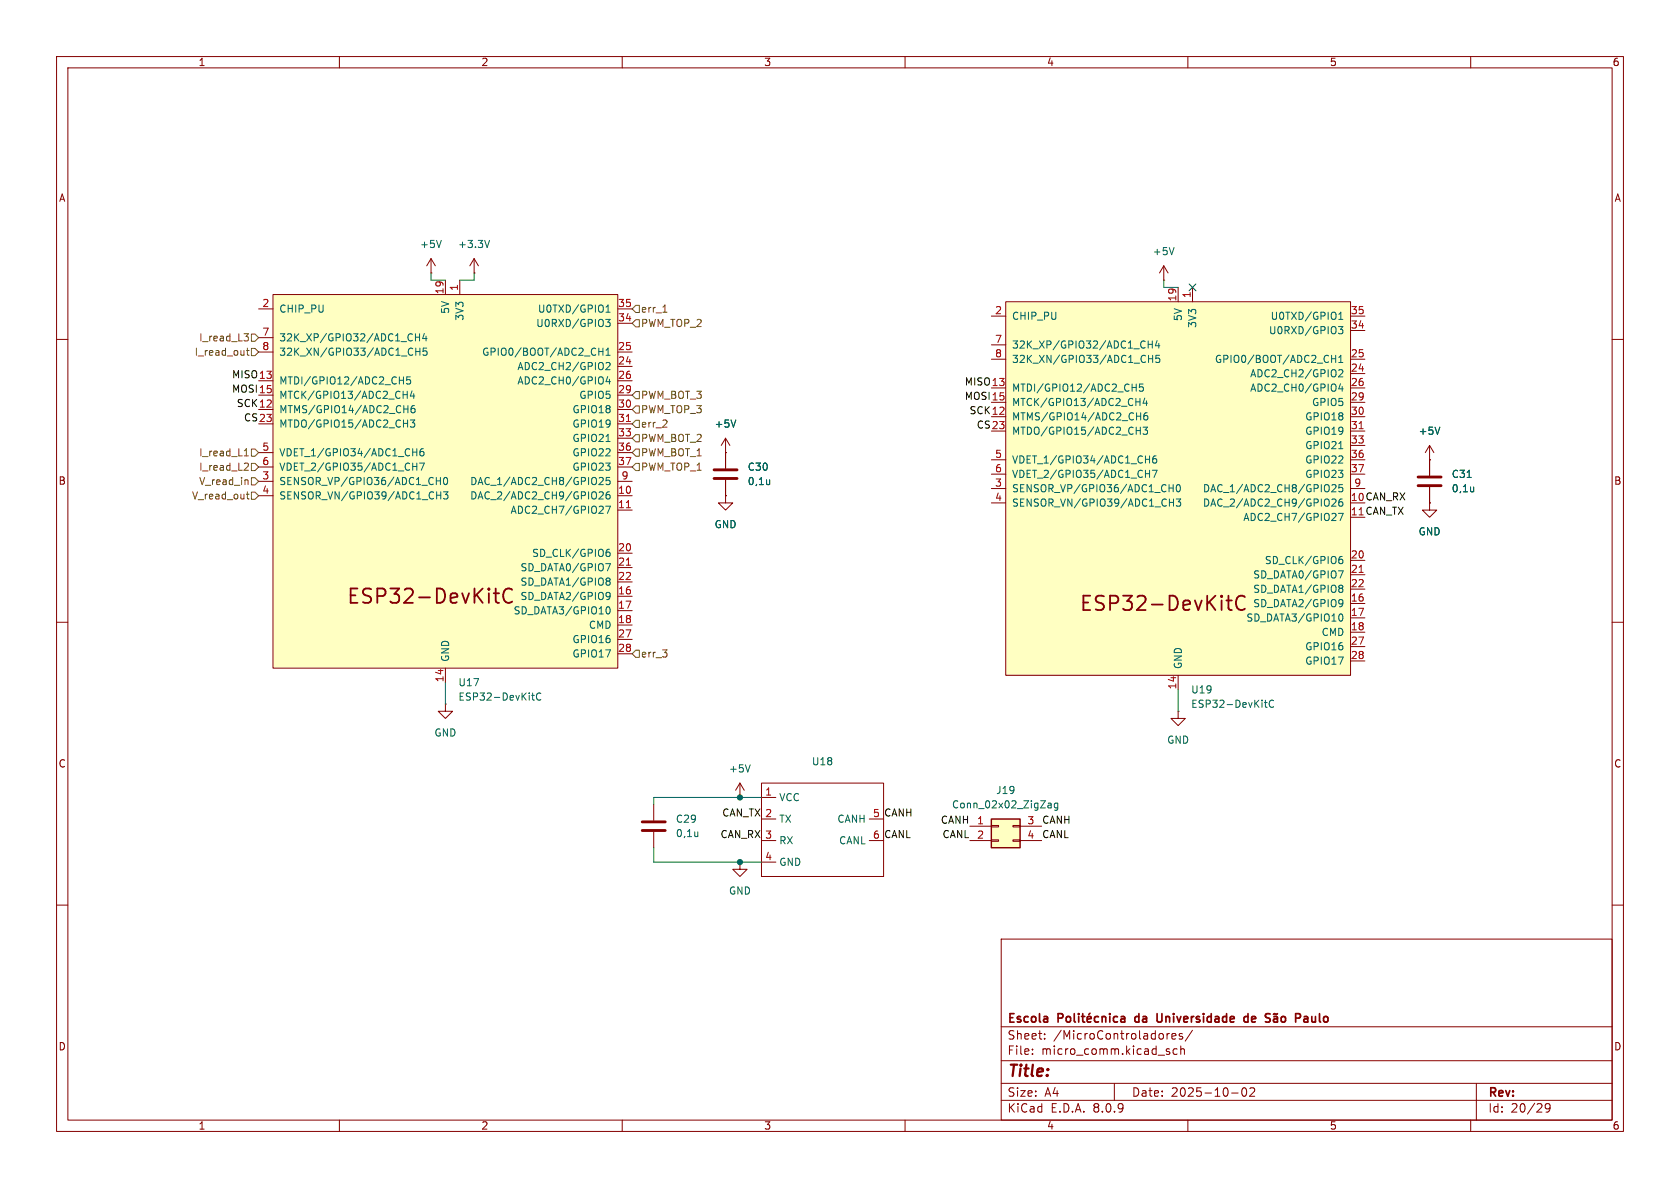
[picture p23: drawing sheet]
<svg xmlns="http://www.w3.org/2000/svg" width="297mm" height="210mm" viewBox="0 0 297 210" stroke-linecap="round" stroke-linejoin="round" font-family="sans-serif">
<defs><g id="words">
<g font-size="3.5" fill="#840000">
<text x="61.2" y="107.2">ESP32-DevKitC</text>
<text x="190.7" y="108.4">ESP32-DevKitC</text>
</g>
<text font-size="2.8" fill="#840000" x="178" y="190.9">Title:</text>
<g font-size="2.1" fill="#840000">
<text x="178" y="184">Sheet:</text>
<text x="178" y="181.2">Escola</text>
<text x="186.2" y="184">/MicroControladores/</text>
<text x="201.3" y="181.2">da</text>
<text x="205.8" y="181.2">Universidade</text>
<text x="221.8" y="181.2">de</text>
<text x="232.1" y="181.2">Paulo</text>
<text x="178" y="186.7">File:</text>
<text x="184.1" y="186.7">micro_comm.kicad_sch</text>
<text x="178" y="196.9">KiCad</text>
<text x="178" y="194.1">Size:</text>
<text x="184.7" y="194.1">A4</text>
<text x="185.7" y="196.9">E.D.A.</text>
<text x="193.3" y="196.9">8.0.9</text>
<text x="200" y="194.1">Date:</text>
<text x="207" y="194.1">2025-10-02</text>
<text x="263" y="194.3">Rev:</text>
<text x="263" y="196.9">Id:</text>
<text x="267.1" y="196.9">20/29</text>
</g>
<g font-size="1.8" fill="#840000">
<text x="35" y="11.9">1</text>
<text x="85" y="11.9">2</text>
<text x="135" y="11.9">3</text>
<text x="185" y="11.9">4</text>
<text x="235" y="11.9">5</text>
<text x="285" y="11.9">6</text>
<text x="10.3" y="35.9">A</text>
<text x="285.3" y="35.9">A</text>
<text x="10.3" y="85.9">B</text>
<text x="285.3" y="85.9">B</text>
<text x="10.3" y="135.9">C</text>
<text x="285.3" y="135.9">C</text>
<text x="10.3" y="185.9">D</text>
<text x="285.3" y="185.9">D</text>
<text x="35" y="199.9">1</text>
<text x="85" y="199.9">2</text>
<text x="135" y="199.9">3</text>
<text x="185" y="199.9">4</text>
<text x="235" y="199.9">5</text>
<text x="285" y="199.9">6</text>
</g>
<g font-size="1.8" fill="#006464">
<text x="74.2" y="44">+5V</text>
<text x="80.9" y="44">+3.3V</text>
<text x="203.7" y="45.3">+5V</text>
<text x="49.3" y="55.5">CHIP_PU</text>
<text x="79.6" y="55.6" transform="rotate(-90 79.6 55.6)">5V</text>
<text x="82.1" y="56.8" transform="rotate(-90 82.1 56.8)">3V3</text>
<text x="94.7" y="58">U0RXD/GPIO3</text>
<text x="95" y="55.5">U0TXD/GPIO1</text>
<text x="178.8" y="56.7">CHIP_PU</text>
<text x="209.1" y="56.9" transform="rotate(-90 209.1 56.9)">5V</text>
<text x="211.7" y="58.1" transform="rotate(-90 211.7 58.1)">3V3</text>
<text x="224.2" y="59.3">U0RXD/GPIO3</text>
<text x="224.5" y="56.7">U0TXD/GPIO1</text>
<text x="49.3" y="60.6">32K_XP/GPIO32/ADC1_CH4</text>
<text x="49.3" y="63.1">32K_XN/GPIO33/ADC1_CH5</text>
<text x="85.1" y="63.1">GPIO0/BOOT/ADC2_CH1</text>
<text x="91.4" y="65.6">ADC2_CH2/GPIO2</text>
<text x="178.8" y="61.8">32K_XP/GPIO32/ADC1_CH4</text>
<text x="178.8" y="64.4">32K_XN/GPIO33/ADC1_CH5</text>
<text x="214.7" y="64.4">GPIO0/BOOT/ADC2_CH1</text>
<text x="49.3" y="68.2">MTDI/GPIO12/ADC2_CH5</text>
<text x="49.3" y="70.7">MTCK/GPIO13/ADC2_CH4</text>
<text x="91.4" y="68.2">ADC2_CH0/GPIO4</text>
<text x="102.3" y="70.7">GPIO5</text>
<text x="178.8" y="69.4">MTDI/GPIO12/ADC2_CH5</text>
<text x="178.8" y="72">MTCK/GPIO13/ADC2_CH4</text>
<text x="220.9" y="66.9">ADC2_CH2/GPIO2</text>
<text x="220.9" y="69.4">ADC2_CH0/GPIO4</text>
<text x="231.9" y="72">GPIO5</text>
<text x="49.3" y="73.3">MTMS/GPIO14/ADC2_CH6</text>
<text x="49.3" y="75.8">MTDO/GPIO15/ADC2_CH3</text>
<text x="101.1" y="73.3">GPIO18</text>
<text x="101.1" y="75.8">GPIO19</text>
<text x="126.2" y="75.8">+5V</text>
<text x="178.8" y="74.5">MTMS/GPIO14/ADC2_CH6</text>
<text x="178.8" y="77.1">MTDO/GPIO15/ADC2_CH3</text>
<text x="230.6" y="74.5">GPIO18</text>
<text x="230.6" y="77.1">GPIO19</text>
<text x="250.7" y="77.1">+5V</text>
<text x="49.3" y="80.9">VDET_1/GPIO34/ADC1_CH6</text>
<text x="49.3" y="83.4">VDET_2/GPIO35/ADC1_CH7</text>
<text x="101.1" y="78.3">GPIO21</text>
<text x="101.1" y="80.9">GPIO22</text>
<text x="101.1" y="83.4">GPIO23</text>
<text x="132.1" y="83.4">C30</text>
<text x="178.8" y="82.1">VDET_1/GPIO34/ADC1_CH6</text>
<text x="230.6" y="79.6">GPIO21</text>
<text x="230.6" y="82.1">GPIO22</text>
<text x="49.3" y="86">SENSOR_VP/GPIO36/ADC1_CH0</text>
<text x="49.3" y="88.5">SENSOR_VN/GPIO39/ADC1_CH3</text>
<text x="83" y="88.5">DAC_2/ADC2_CH9/GPIO26</text>
<text x="83" y="86">DAC_1/ADC2_CH8/GPIO25</text>
<text x="132.1" y="86">0,1u</text>
<text x="178.8" y="87.2">SENSOR_VP/GPIO36/ADC1_CH0</text>
<text x="178.8" y="89.8">SENSOR_VN/GPIO39/ADC1_CH3</text>
<text x="178.8" y="84.7">VDET_2/GPIO35/ADC1_CH7</text>
<text x="212.6" y="89.8">DAC_2/ADC2_CH9/GPIO26</text>
<text x="212.6" y="87.2">DAC_1/ADC2_CH8/GPIO25</text>
<text x="230.6" y="84.7">GPIO23</text>
<text x="256.5" y="84.7">C31</text>
<text x="256.5" y="87.2">0,1u</text>
<text x="90.2" y="91">ADC2_CH7/GPIO27</text>
<text x="126.2" y="93.6">GND</text>
<text x="219.7" y="92.3">ADC2_CH7/GPIO27</text>
<text x="250.7" y="94.8">GND</text>
<text x="91.9" y="101.2">SD_DATA0/GPIO7</text>
<text x="94" y="98.7">SD_CLK/GPIO6</text>
<text x="223.5" y="99.9">SD_CLK/GPIO6</text>
<text x="91.9" y="106.3">SD_DATA2/GPIO9</text>
<text x="91.9" y="103.7">SD_DATA1/GPIO8</text>
<text x="221.5" y="107.5">SD_DATA2/GPIO9</text>
<text x="221.5" y="102.5">SD_DATA0/GPIO7</text>
<text x="221.5" y="105">SD_DATA1/GPIO8</text>
<text x="90.7" y="108.8">SD_DATA3/GPIO10</text>
<text x="101.1" y="113.9">GPIO16</text>
<text x="104" y="111.4">CMD</text>
<text x="220.2" y="110.1">SD_DATA3/GPIO10</text>
<text x="233.5" y="112.6">CMD</text>
<text x="79.6" y="117.1" transform="rotate(-90 79.6 117.1)">GND</text>
<text x="101.1" y="116.4">GPIO17</text>
<text x="209.1" y="118.4" transform="rotate(-90 209.1 118.4)">GND</text>
<text x="230.6" y="115.2">GPIO16</text>
<text x="230.6" y="117.7">GPIO17</text>
<text x="80.9" y="121.5">U17</text>
<text x="80.9" y="124.1">ESP32-DevKitC</text>
<text x="210.5" y="122.8">U19</text>
<text x="210.5" y="125.3">ESP32-DevKitC</text>
<text x="76.7" y="130.4">GND</text>
<text x="206.2" y="131.7">GND</text>
<text x="128.8" y="136.8">+5V</text>
<text x="143.4" y="135.5">U18</text>
<text x="137.7" y="141.8">VCC</text>
<text x="168.2" y="143.1">Conn_02x02_ZigZag</text>
<text x="176" y="140.6">J19</text>
<text x="119.4" y="145.6">C29</text>
<text x="119.4" y="148.2">0,1u</text>
<text x="137.7" y="145.6">TX</text>
<text x="137.7" y="149.5">RX</text>
<text x="147.9" y="145.6">CANH</text>
<text x="148.2" y="149.5">CANL</text>
<text x="137.7" y="153.3">GND</text>
<text x="128.8" y="158.3">GND</text>
</g>
<g font-size="1.8" fill="#a90000">
<text x="78.5" y="52.1" transform="rotate(-90 78.5 52.1)">19</text>
<text x="81" y="51.5" transform="rotate(-90 81 51.5)">1</text>
<text x="208" y="53.4" transform="rotate(-90 208 53.4)">19</text>
<text x="210.6" y="52.8" transform="rotate(-90 210.6 52.8)">1</text>
<text x="46.3" y="54.4">2</text>
<text x="46.3" y="59.4">7</text>
<text x="109.2" y="56.9">34</text>
<text x="109.2" y="54.4">35</text>
<text x="175.8" y="55.6">2</text>
<text x="238.7" y="58.2">34</text>
<text x="238.7" y="55.6">35</text>
<text x="46.3" y="62">8</text>
<text x="109.2" y="64.5">24</text>
<text x="109.2" y="62">25</text>
<text x="175.8" y="60.7">7</text>
<text x="175.8" y="63.2">8</text>
<text x="238.7" y="65.8">24</text>
<text x="238.7" y="63.2">25</text>
<text x="109.2" y="67.1">26</text>
<text x="109.2" y="69.6">29</text>
<text x="238.7" y="68.3">26</text>
<text x="238.7" y="70.9">29</text>
<text x="109.2" y="72.1">30</text>
<text x="109.2" y="74.7">31</text>
<text x="109.2" y="77.2">33</text>
<text x="238.7" y="73.4">30</text>
<text x="238.7" y="75.9">31</text>
<text x="46.3" y="79.8">5</text>
<text x="46.3" y="82.3">6</text>
<text x="109.2" y="79.8">36</text>
<text x="109.2" y="82.3">37</text>
<text x="175.8" y="81">5</text>
<text x="175.8" y="83.6">6</text>
<text x="238.7" y="78.5">33</text>
<text x="238.7" y="81">36</text>
<text x="238.7" y="83.6">37</text>
<text x="46.3" y="84.8">3</text>
<text x="46.3" y="87.4">4</text>
<text x="109.2" y="87.4">10</text>
<text x="109.2" y="89.9">11</text>
<text x="109.8" y="84.8">9</text>
<text x="175.8" y="86.1">3</text>
<text x="175.8" y="88.6">4</text>
<text x="239.3" y="86.1">9</text>
<text x="109.2" y="97.5">20</text>
<text x="109.2" y="100.1">21</text>
<text x="238.7" y="98.8">20</text>
<text x="238.7" y="101.3">21</text>
<text x="109.2" y="105.2">16</text>
<text x="109.2" y="107.7">17</text>
<text x="109.2" y="102.6">22</text>
<text x="238.7" y="106.4">16</text>
<text x="238.7" y="103.9">22</text>
<text x="109.2" y="110.2">18</text>
<text x="109.2" y="112.8">27</text>
<text x="238.7" y="109">17</text>
<text x="238.7" y="111.5">18</text>
<text x="109.2" y="115.3">28</text>
<text x="238.7" y="114">27</text>
<text x="238.7" y="116.6">28</text>
<text x="78.5" y="120.7" transform="rotate(-90 78.5 120.7)">14</text>
<text x="208" y="122" transform="rotate(-90 208 122)">14</text>
<text x="135.2" y="140.7">1</text>
<text x="135.2" y="144.5">2</text>
<text x="135.2" y="148.3">3</text>
<text x="172.6" y="145.8">1</text>
<text x="172.6" y="148.3">2</text>
<text x="181.5" y="145.8">3</text>
<text x="181.5" y="148.3">4</text>
<text x="135.2" y="152.1">4</text>
</g>
<g font-size="1.8" fill="#725600">
<text x="113.2" y="55.5">err_1</text>
<text x="113.2" y="58">PWM_TOP_2</text>
<text x="34.3" y="63.1">I_read_out</text>
<text x="35.1" y="60.6">I_read_L3</text>
<text x="113.2" y="70.7">PWM_BOT_3</text>
<text x="113.2" y="73.3">PWM_TOP_3</text>
<text x="113.2" y="75.8">err_2</text>
<text x="35.1" y="80.9">I_read_L1</text>
<text x="35.1" y="83.4">I_read_L2</text>
<text x="113.2" y="78.3">PWM_BOT_2</text>
<text x="113.2" y="80.9">PWM_BOT_1</text>
<text x="113.2" y="83.4">PWM_TOP_1</text>
<text x="33.8" y="88.5">V_read_out</text>
<text x="35.1" y="86">V_read_in</text>
<text x="113.2" y="116.4">err_3</text>
</g>
<g font-size="1.8" fill="#0f0f0f">
<text x="40.9" y="67">MISO13</text>
<text x="40.9" y="69.5">MOSI15</text>
<text x="170.5" y="68.2">MISO13</text>
<text x="170.5" y="70.8">MOSI15</text>
<text x="41.8" y="72">SCK12</text>
<text x="43" y="74.6">CS23</text>
<text x="171.3" y="73.3">SCK12</text>
<text x="172.6" y="75.9">CS23</text>
<text x="238.7" y="88.6">10 CAN_RX</text>
<text x="238.7" y="91.2">11 CAN_TX</text>
<text x="127.3" y="148.2">CAN_RX</text>
<text x="127.6" y="144.4">CAN_TX</text>
<text x="154.2" y="144.5">5 CANH</text>
<text x="154.2" y="148.3">6 CANL</text>
<text x="166.2" y="145.7">CANH</text>
<text x="166.5" y="148.2">CANL</text>
<text x="184.1" y="145.7">CANH</text>
<text x="184.1" y="148.2">CANL</text>
</g>
</g></defs>
<g fill="none" stroke="#840000" stroke-width=".18">
<path d="M10 10h277v190h-277zM12 12h273v186h-273zM60 10v2M110 10v2M160 10v2M210 10v2M260 10v2M83.8 48.3h.1M83.8 45.7l-.7 1.3M83.8 45.7v2.6M83.8 45.7l.8 1.3M10 60h2"/>
<path d="M285 60h2M10 110h2M285 110h2M208.3 125.7v1.3h1.2l-1.2 1.3-1.3-1.3h1.3M208.3 125.7h.1M10 160h2M177 166h108v32h-108zM285 160h2M60 198v2M110 198v2M160 198v2M177 194.5h108"/>
<path d="M177 191.5h108M177 187.5h108M177 181.5h108M182.5 186.3v.1M182.5 185.5v.1M184.7 183.6v.1M184.7 182.8v.1M197 191.5v3M206.4 185.9l.3 .1 .1 .2-.2 .2h-.3M206.4 185.4l.3 .1M206.7 182.7l-.2 .1-.2 .2M207.2 183.2l.7-.1-.1-.3-.4-.1-.2 .2v.7h.6"/>
<path d="M208.1 185.5l-.4-.1-.3 .3v.4l.1 .2h.6M208.7 185.5l.3-.1 .3 .1 .1 .9M208.7 184.9v1.5M209 182.8l-.3-.1-.2 .2v.2l.5 .2v.3h-.5M210 198v2M210.8 182.1l-1.3 2M217.7 193.2h1.2M219.7 192.4l.2-.1a.81 .81 0 0 1 .6 .6 .81 .81 0 0 1-.3 .8l-.2 .1a.81 .81 0 0 1-.3-1.4zM221 192.4l.5-.1 .2 .1 .1 .3-.9 1.1h.9M260 198v2M261 191.5v6.5M274 195.7l-.3 .3h-.2l-.3-.3 .1-.5 .4-.1 .3 .1a.99 .99 0 0 1-.4 1.4h-.3"/>
</g>
<g fill="none" stroke="#840000" stroke-width=".3">
<path d="M187.1 180l.7-.1 .1-.2-.1-.4-.2-.1h-.5v1.5M188.6 179.8l.4-.1 .3 .3v.4l-.3 .3-.4-.1-.1-.2v-.4zM189.9 179.2v1.3l.2 .2M190.7 179.2v.1M190.7 179.7v1M191.2 179.7h.6M191.4 179.2v1.3l.4 .2M192.7 179.1l-.2 .2M194.2 179.8l-.4-.1-.3 .3v.4l.1 .2h.6M194.8 179.8l.3-.1 .3 .1 .1 .9M194.8 179.7v1M196.2 179.2v.1"/>
<path d="M196.2 179.7v1M197.6 179.8l-.5-.1-.3 .3v.4l.2 .2h.6M198.2 179.8h.6v.9M200.7 179.8v.7M204.6 179.2v1.3l.2 .2 .5-.1M220.6 179.8l-.4-.1-.3 .3v.4l.2 .2h.5M220.6 179.2v1.5M225.2 179.8h.6v.9M225.8 179.2l-.2 .1-.3-.1-.2 .1M226.6 179.8l.4-.1 .3 .3v.4l-.3 .3-.4-.1-.1-.2v-.4zM229.1 180l.7-.1 .1-.2-.1-.4-.2-.1h-.5v1.5M230.6 179.8h.5l.1 .9"/>
<path d="M192.2 180.2l.7-.2-.1-.2-.4-.1-.2 .2 .1 .7h.5M198.8 180l-.5 .1a.29 .29 0 0 0-.2 .3 .29 .29 0 0 0 .2 .3l.5-.1M225.8 180l-.5 .1a.29 .29 0 0 0-.2 .3 .29 .29 0 0 0 .2 .3l.5-.1M231.2 180l-.5 .1a.29 .29 0 0 0-.2 .3 .29 .29 0 0 0 .2 .3l.5-.1"/>
</g>
<path d="M86.5 42.5l-.4 1.3" fill="none" stroke="#006464" stroke-width=".18"/>
<path d="M175.3 144.8h5v5.1h-5z" fill="#ffffc2"/>
<path d="M171.4 146.1h3.9M171.4 148.6h3.9M175.3 148.5h1.2v.2h-1.2zM175.3 145.9h1.2v.3h-1.2zM179.1 148.5h1.2v.2h-1.2zM179.1 145.9h1.2v.3h-1.2zM180.3 146.1h3.8M180.3 148.6h3.8" fill="none" stroke="#840000" stroke-width=".18"/>
<path d="M175.3 144.8h5v5.1h-5z" fill="none" stroke="#840000" stroke-width=".25"/>
<path d="M185.2 142.6l.2 .2h.4M185.3 142h.5v.8M185.8 142.3h-.4l-.2 .2M187 142h-.4l-.2 .2 .1 .6h.5M187 142v1l-.2 .2h-.4" fill="none" stroke="#006464" stroke-width=".18"/>
<path d="M48.3 52.1h60.9v66h-60.9z" fill="#ffffc2"/>
<g fill="none" stroke="#840000" stroke-width=".18">
<path d="M45.7 54.6h2.6M45.7 59.7h2.6M48.3 52.1h60.9v66h-60.9zM78.7 49.5v2.6M81.3 49.5v2.6M109.2 54.6h2.6M109.2 57.2h2.6M45.7 72.4h2.6M45.7 67.3h2.6M45.7 69.9h2.6M45.7 74.9h2.6M45.7 62.2h2.6"/>
<path d="M109.2 72.4h2.6M109.2 67.3h2.6M109.2 69.9h2.6M109.2 74.9h2.6M109.2 64.8h2.6M109.2 62.2h2.6M109.2 77.5h2.6M45.7 87.6h2.6M45.7 85.1h2.6M45.7 80h2.6M45.7 82.6h2.6M109.2 87.6h2.6"/>
<path d="M109.2 90.2h2.6M109.2 97.8h2.6M109.2 85.1h2.6M109.2 80h2.6M109.2 82.6h2.6M128.3 80v2.8M128.3 84.8v2.8M78.7 118.1v2.6M109.2 105.4h2.6M109.2 108h2.6M109.2 110.5h2.6M109.2 100.3h2.6"/>
<path d="M109.2 102.9h2.6M109.2 113h2.6M109.2 115.6h2.6M78.7 124.5v1.2h1.3l-1.3 1.3-1.2-1.3h1.2M78.7 124.5h.1M130.8 138.4l-.8 1.3M130.8 138.4v2.6M130.8 138.4l.8 1.3M115.6 142.2v2.8M115.6 147.1v2.8M130.8 141h.1"/>
</g>
<path d="M87.3 104.9h.9M87.6 104v2.2l.2 .2 .4 .2M90.5 104.3a.95 .95 0 0 0-1.1-.2 .95 .95 0 0 0-.4 1 1.08 1.08 0 0 0 .3 1.2 1.08 1.08 0 0 0 1.1 .1l.1-.1" fill="none" stroke="#840000" stroke-width=".32"/>
<g fill="none" stroke="#006464" stroke-width=".18">
<path d="M73.4 59v1.3M73.4 59.6h.8M74.2 59v1.3M75 58.9l-.3 .9h.8M75.3 59.4v.9M107.1 56.5h.8l-.5 .4 .4 .2v.5l-.2 .1h-.5M107.1 54.3l.4-.4v1.3M107.1 55.2h.8M70.6 67.2h.7M71.3 69.8h.7M71.3 66.6v1.3M71.3 74.8h.8"/>
<path d="M71.4 72.3h.7M72 69.2v1.2M72.1 74.2v1.3M72.1 71.7v1.3M72.5 66.6h-.6v.6l.2-.1 .4 .1 .1 .1-.1 .5-.1 .1-.5-.1M72.5 74.2h.8l-.4 .5 .4 .1v.6l-.2 .1-.6-.1M72.8 69.1l-.3 .9h.8M73 79.9h.7M73.1 69.6v.8M73.3 71.7l-.4 .1a.86 .86 0 0 0 0 1.2l.4-.2 .1-.4-.3-.2h-.2l-.2 .2M73.5 62.1h.7M73.5 61.5v1.3"/>
<path d="M73.7 79.3v1.3M74.2 61.5v1.3M74.8 79.3l-.3 .1a.86 .86 0 0 0 0 1.2l.4-.1 .1-.5-.3-.2h-.2l-.3 .2M75.4 61.5h-.6v.6l.2-.1 .4 .1 .1 .2-.1 .4-.1 .1-.5-.1M105.9 62.1h.7M106.6 61.5v1.3M107.1 64.2l.5-.1 .3 .3-.8 .9h.8M107.1 62.8h.8M107.1 61.9l.4-.4v1.3M107.1 78h.8M107.4 66.6l-.3 .9h.8M107.7 67v.9"/>
<path d="M73 82.5h.7M73.7 81.9v1.2M74.2 81.9h.8l-.5 1.2M77.1 85h.8M77.2 87.5h.7M77.9 84.4v1.3M77.9 86.9v1.3M78.4 86.9h.8l-.4 .5 .3 .1v.6l-.2 .1-.5-.1M78.6 84.5l.1-.1a.68 .68 0 0 1 .4 .6 .68 .68 0 0 1-.4 .7 .84 .84 0 0 1-.1-1.2zM105.9 87.1l.5-.2 .3 .4-.8 .9h.8M105.9 84.5l.5-.1 .3 .4-.8 .9h.8M107.1 89.5h.8l-.5 1.2"/>
<path d="M107.1 99.6h.8l-.5 1.3M107.3 97.6h.3l.3 .2-.2 .5h-.4M107.7 86.9l-.3 .1a.86 .86 0 0 0 0 1.2l.4-.1 .1-.4-.3-.3-.3 .1-.2 .2M107.7 97.1l-.3 .1-.2 .2M107.8 84.4h-.6l-.1 .6 .2-.1h.4l.2 .2-.1 .4-.2 .2-.5-.2M136.1 84.8v.9M136.1 85.5l-.1 .1M107.3 107.4l.1-.1a.68 .68 0 0 1 .5 .6 .68 .68 0 0 1-.5 .6l-.1-.1M107.4 102.2h.2l.3 .2-.3 .3M107.4 104.7l.4 .1a.84 .84 0 0 1-.3 1.2M107.4 102.7h.2M107.6 102.7l.3 .3v.2l-.2 .2h-.3"/>
<path d="M107.9 105.3l-.3 .2h-.2M94 122.9h.5M94.2 122.5v1.1l.3 .2M95.6 122.6a.6 .6 0 0 0-.8 .4 .6 .6 0 0 0 .6 .8l.2-.2M132.6 135.2l-.4 1.3M123.4 147.1v.8M123.4 147.8h-.1"/>
</g>
<path d="M110.7 74.5h.8M110.7 89.8h.8M110.7 99.9h.8" fill="none" stroke="#a90000" stroke-width=".18"/>
<path d="M126.2 84.6h4.1M126.2 83.1h4.1M113.5 146.8h4.1M113.5 145.3h4.1" fill="none" stroke="#840000" stroke-width=".51"/>
<path d="M177.8 53.3h61v66.1h-61z" fill="#ffffc2"/>
<g fill="none" stroke="#840000" stroke-width=".18">
<path d="M76.2 48.3h.1M76.2 45.7l-.8 1.3M76.2 45.7v2.6M76.2 45.7l.8 1.3M175.3 55.9h2.5M177.8 53.3h61v66.1h-61zM205.7 49.5h.1M205.7 47l-.7 1.3M205.7 47v2.5M205.7 47l.8 1.3M208.3 50.8v2.5M210.8 50.8v2.5"/>
<path d="M238.8 55.9h2.5M238.8 58.4h2.5M128.3 77.5l-.8 1.2M128.3 77.5v5.3M128.3 77.5l.7 1.2M175.3 73.7h2.5M175.3 68.6h2.5M175.3 71.1h2.5M175.3 76.2h2.5M175.3 63.5h2.5M175.3 61h2.5M238.8 73.7h2.5"/>
<path d="M238.8 68.6h2.5M238.8 71.1h2.5M238.8 76.2h2.5M238.8 66h2.5M238.8 63.5h2.5M238.8 78.7h2.5M252.7 78.7v5.4M252.7 78.7l-.7 1.3M252.7 78.7l.8 1.3M128.3 80h.1M128.3 87.6v1.3h1.2l-1.2 1.3-1.3-1.3h1.3M128.3 87.6h.1"/>
<path d="M128.3 84.8v2.8M175.3 86.4h2.5M175.3 81.3h2.5M175.3 83.8h2.5M175.3 88.9h2.5M238.8 99.1h2.5M238.8 86.4h2.5M238.8 81.3h2.5M238.8 83.8h2.5M252.7 81.3h.1M252.7 88.9v1.3h1.3l-1.3 1.2-1.2-1.2h1.2M252.7 88.9h.1"/>
<path d="M252.7 86.1v2.8M208.3 119.4v2.5M238.8 106.7h2.5M238.8 109.2h2.5M238.8 111.8h2.5M238.8 101.6h2.5M238.8 104.1h2.5M238.8 114.3h2.5M238.8 116.8h2.5M134.6 138.4h21.6v16.5h-21.6zM130.8 152.4v1.3h1.3l-1.3 1.2-1.3-1.2h1.3M130.8 152.4h.1"/>
<path d="M134.6 141h2.6M134.6 144.8h2.6M134.6 148.6h2.6M134.6 152.4h2.6M153.7 144.8h2.5M153.7 148.6h2.5"/>
</g>
<path d="M216.8 106.1h1M217.2 105.3v2.2l.1 .2 .5 .1M220.1 105.5a.95 .95 0 0 0-1.1-.1 .95 .95 0 0 0-.5 1 1.08 1.08 0 0 0 .3 1.1 1.08 1.08 0 0 0 1.2 .2l.1-.1" fill="none" stroke="#840000" stroke-width=".32"/>
<g fill="none" stroke="#006464" stroke-width=".18">
<path d="M78 42.5l-.4 1.3M207.6 43.8l-.5 1.2M236.6 57.7h.8l-.4 .5 .3 .1v.6l-.1 .1-.5-.1M236.7 55.6l.3-.4v1.3M236.7 56.5h.7M130.1 74.2l-.4 1.3M200.1 68.5h.8M200.8 71h.7M200.9 67.9v1.3M200.9 76.1h.7M200.9 73.6h.8M201.5 70.4v1.3"/>
<path d="M201.6 75.5v1.3M201.7 73v1.2M202.1 67.9h-.6l-.1 .6 .2-.1h.4l.1 .2v.4l-.2 .2-.5-.2M202.1 75.5h.8l-.5 .5 .4 .1v.6l-.2 .1-.5-.1M202.4 70.4l-.3 .9h.8M202.7 70.9v.8M202.8 73h-.4a.86 .86 0 0 0 0 1.2l.5-.1v-.4l-.2-.2h-.3l-.2 .2M203 60.3v1.2M203 60.9h.7M203 63.4h.8M203 62.8v1.3M203.7 60.3v1.2"/>
<path d="M203.8 62.8v1.3M204.6 60.2l-.3 .9h.7M204.9 60.7v.8M205 62.8h-.6l-.1 .6 .2-.1 .4 .1 .1 .1v.5l-.2 .1-.5-.1M235.4 63.4h.7M236.1 62.8v1.3M236.7 65.5l.5-.2 .2 .4-.8 .9h.8M236.7 64.1h.7M236.7 63.2l.3-.4v1.3M236.7 79.3h.7M237 67.8l-.3 .9h.8M237.3 68.3v.9"/>
<path d="M254.5 75.5l-.4 1.3M136.1 84.8v.9M136.1 85.5l-.1 .1M202.5 81.2h.7M202.5 83.7h.7M203.2 80.6v1.3M203.2 83.1v1.3M203.7 83.1h.9l-.6 1.3M204.4 80.6l-.4 .1a.86 .86 0 0 0 0 1.2l.4-.2 .1-.4-.2-.2h-.3l-.2 .2M206.7 86.3h.7M206.7 88.8h.8M207.4 85.7v1.2"/>
<path d="M207.5 88.2v1.3M207.9 88.2h.8l-.4 .5 .4 .1v.6l-.2 .1-.6-.1M208.1 85.7h.1a.68 .68 0 0 1 .5 .6 .68 .68 0 0 1-.5 .6 .84 .84 0 0 1-.1-1.2zM235.5 88.3l.5-.1 .2 .4-.8 .9h.8M235.5 85.8l.5-.1 .2 .3-.8 .9h.8M236.6 90.7h.9l-.6 1.3M236.8 98.9h.4l.2 .2-.1 .5h-.5M237.3 88.2l-.4 .1a.86 .86 0 0 0 0 1.2l.4-.1 .1-.5-.2-.2-.4 .1-.1 .1M237.3 98.4h-.4l-.2 .3M237.3 85.7h-.6v.6l.2-.1h.4l.1 .2-.1 .4-.1 .1-.5-.1M259.4 84.4h.7M260.5 86.1v.8"/>
<path d="M260.5 86.8v.1M236.6 100.9h.9l-.6 1.3M236.8 108.7l.2-.2a.68 .68 0 0 1 .4 .7 .68 .68 0 0 1-.4 .6l-.2-.1M236.9 103.4h.3l.2 .3-.2 .3M236.9 106l.4 .1a.84 .84 0 0 1-.3 1.2M236.9 104h.3M237.2 104l.2 .2v.3l-.1 .2h-.4M237.4 106.5l-.2 .3h-.3M223.5 124.2h.5M223.7 123.8v1.1l.3 .1M225.2 123.9a.6 .6 0 0 0-.9 .4 .6 .6 0 0 0 .6 .7l.3-.1"/>
</g>
<path d="M240.3 75.8h.7M240.3 101.2h.7" fill="none" stroke="#a90000" stroke-width=".18"/>
<path d="M250.7 85.9h4.1M250.7 84.3h4.1" fill="none" stroke="#840000" stroke-width=".51"/>
<g fill="none" stroke="#725600" stroke-width=".18">
<path d="M43.1 59h.8l-.4 .5 .4 .1v.4l-.2 .3h-.4M44.4 59.1h.7l.6 .6-.6 .6h-.7zM112.4 54h.6v1.2h-.6l-.6-.6zM112.4 56.5h.6v1.3h-.6l-.6-.6zM117.2 55.2h.7M43.3 79.6l.3-.3v1.3M43.6 62h.4M43.7 61.5v1.1l.3 .2M44.4 61.6h.7l.6 .6-.6 .7h-.7zM44.4 79.4h.7l.6 .6-.6 .6h-.7zM111.8 69.9l.6-.7h.6v1.3h-.6zM111.8 77.5l.6-.7h.6v1.3h-.6z"/>
<path d="M112.4 71.8h.6v1.2h-.6l-.6-.6zM112.4 79.4h.6v1.2h-.6l-.6-.6zM112.4 74.3h.6v1.3h-.6l-.6-.7zM117.1 75.5h.8M117.9 74.4v.4M43.2 80.6h.7M43.4 81.9h.4l.1 .3-.8 .9h.8M43.5 84.8l.4 .2v.7M43.6 87.4h.4M43.7 86.9v1.1l.3 .2M44.4 87h.7l.6 .6-.6 .7h-.7zM44.4 81.9h.7l.6 .7-.6 .6h-.7z"/>
<path d="M44.4 84.5h.7l.6 .6-.6 .6h-.7zM111.8 82.6l.6-.7h.6v1.3h-.6zM112.4 114.9h.6v1.3h-.6l-.6-.6zM117.1 114.9h.8l-.4 .5M117.9 115.5v.5"/>
</g>
<path d="M76.2 48.3v1.2h2.5M83.8 48.3v1.2h-2.5M205.7 49.5v1.3h2.6M78.7 120.7v3.8M208.3 121.9v3.8M115.6 149.9v2.5h19M134.6 141h-19v1.2" fill="none" stroke="#009600" stroke-width=".18"/>
<path d="M210.2 50.2l1.2 1.2M211.4 50.2l-1.2 1.2" fill="none" stroke="#000084" stroke-width=".18"/>
<g fill="#009600" stroke="#009600" stroke-width=".18">
<circle cx="130.8" cy="152.4" r=".46"/>
<circle cx="130.8" cy="141" r=".46"/>
</g>
<use href="#words"/>
</svg>
